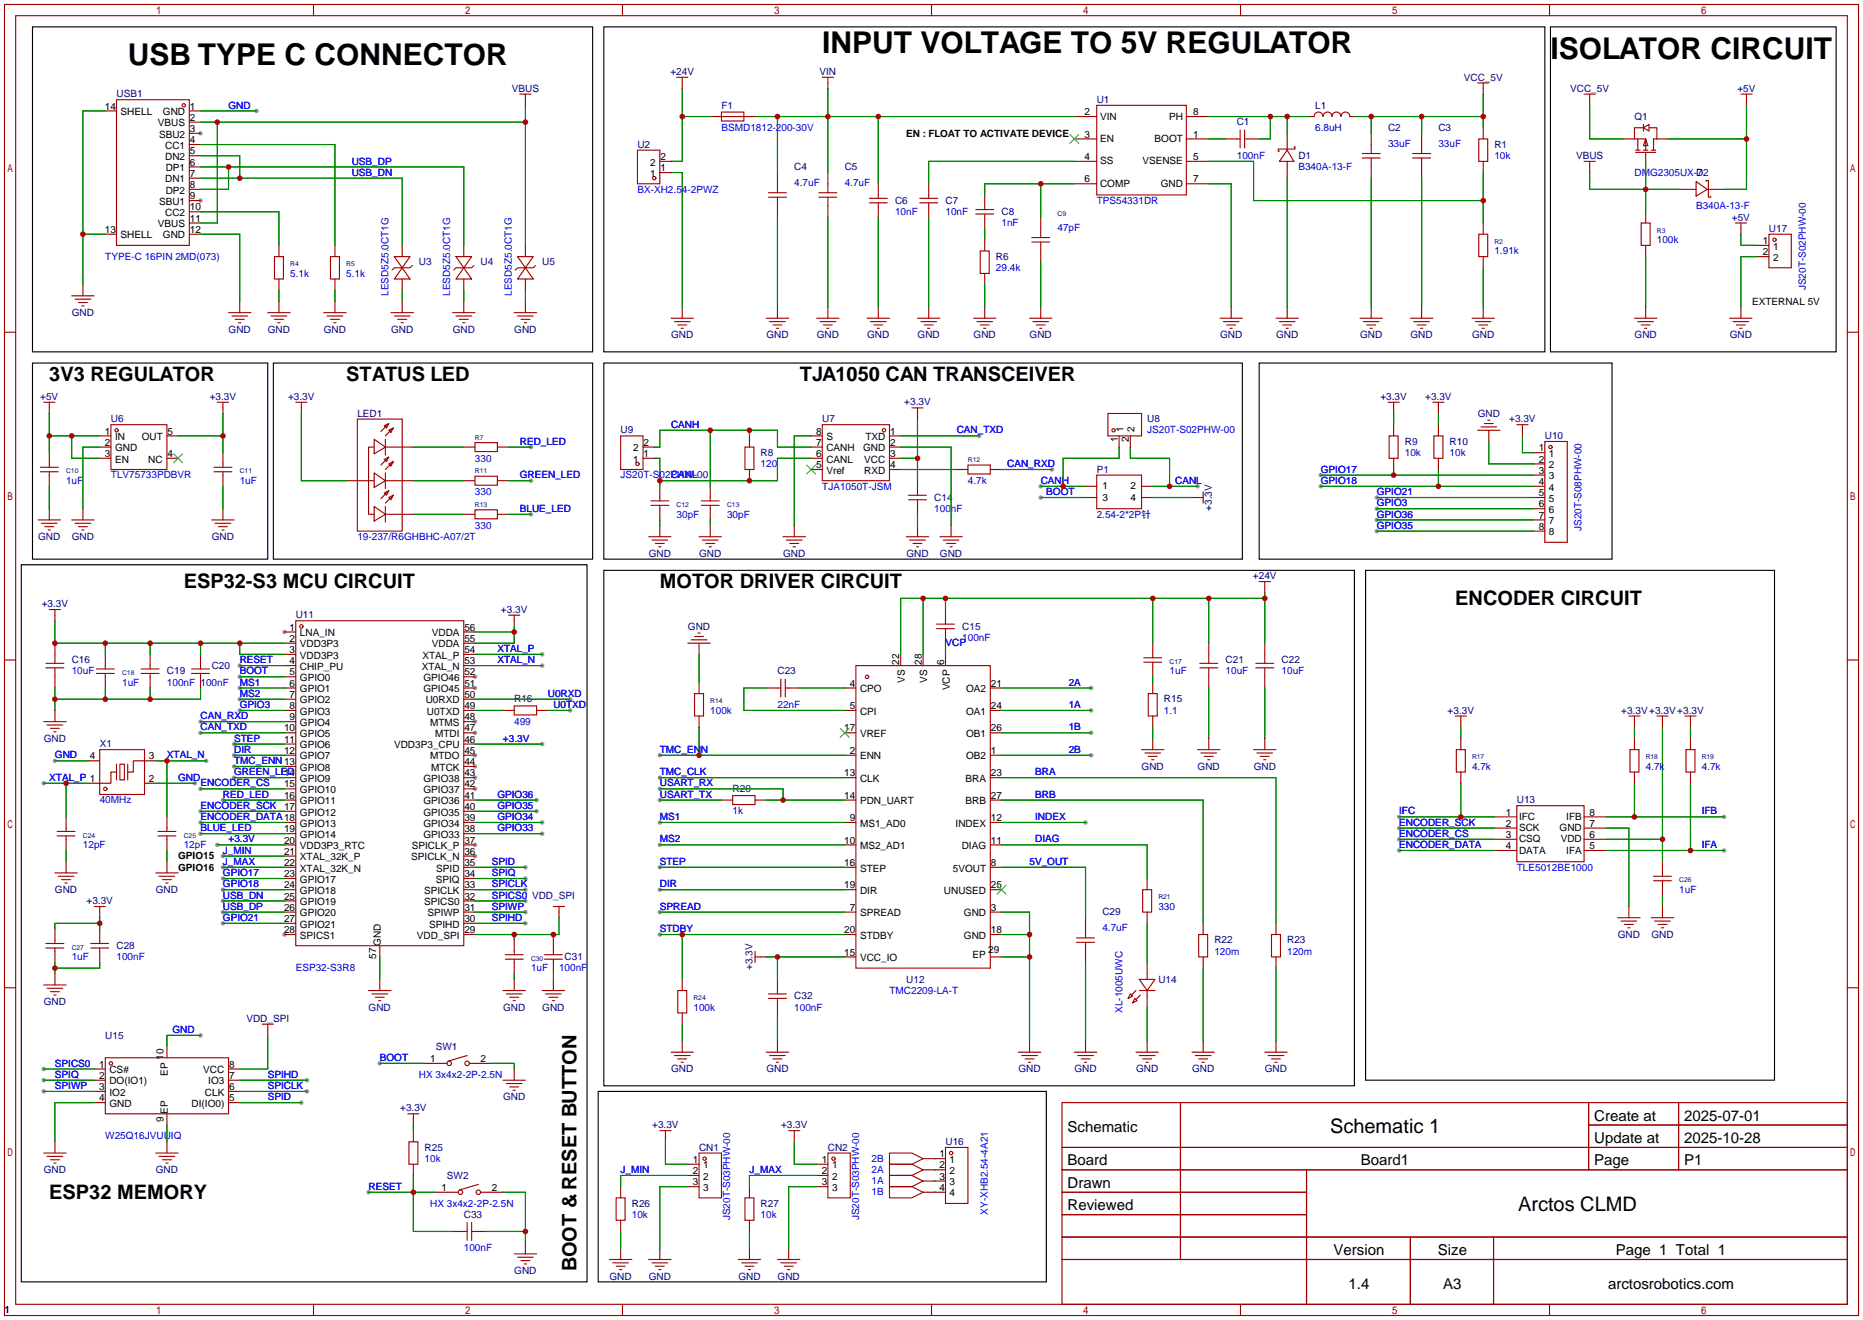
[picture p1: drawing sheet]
<svg xmlns="http://www.w3.org/2000/svg" width="422mm" height="299mm" viewBox="0 0 422 299" stroke-linecap="round" stroke-linejoin="round" font-family="sans-serif">
<defs><g id="words">
<g font-size="6.8">
<text x="29" y="14.6">USB TYPE C CONNECTOR</text>
<text x="186.4" y="12.1">INPUT VOLTAGE TO 5V REGULATOR</text>
<text x="351.5" y="13.4">ISOLATOR CIRCUIT</text>
</g>
<g font-size="4.5">
<text x="11.2" y="86.3">3V3 REGULATOR</text>
<text x="78.5" y="86.3">STATUS LED</text>
<text x="181.4" y="86.3">TJA1050 CAN TRANSCEIVER</text>
<text x="41.7" y="133.3">ESP32-S3 MCU CIRCUIT</text>
<text x="149.6" y="133.3">MOTOR DRIVER CIRCUIT</text>
<text x="329.9" y="137.1">ENCODER CIRCUIT</text>
<text x="301.6" y="256.8">Schematic 1</text>
<text x="11.2" y="271.7">ESP32 MEMORY</text>
<text x="344.2" y="274.6">Arctos CLMD</text>
<text x="130.7" y="288" transform="rotate(-90 130.7 288)">BOOT &amp; RESET BUTTON</text>
</g>
<g font-size="3.4">
<text x="242.1" y="256.5">Schematic</text>
<text x="361.5" y="254">Create at</text>
<text x="381.9" y="254">2025-07-01</text>
<text x="361.5" y="259.1">Update at</text>
<text x="381.9" y="259.1">2025-10-28</text>
<text x="242.1" y="264.2">Board</text>
<text x="242.1" y="269.2">Drawn</text>
<text x="308.6" y="264.2">Board1</text>
<text x="361.5" y="264.2">Page</text>
<text x="381.9" y="264.2">P1</text>
<text x="242.1" y="274.3">Reviewed</text>
<text x="302.4" y="284.5">Version</text>
<text x="326" y="284.5">Size</text>
<text x="366.4" y="284.5">Page 1 Total 1</text>
<text x="305.8" y="292.1">1.4</text>
<text x="327.2" y="292.1">A3</text>
<text x="364.6" y="292.1">arctosrobotics.com</text>
</g>
<g font-size="2.3" fill="#000080">
<text x="152" y="17">+24V</text>
<text x="185.8" y="17">VIN</text>
<text x="26.4" y="22.1">USB1</text>
<text x="116" y="20.8">VBUS</text>
<text x="248.7" y="23.3">U1</text>
<text x="331.9" y="18.3">VCC_5V</text>
<text x="356" y="20.8">VCC_5V</text>
<text x="393.9" y="20.8">+5V</text>
<text x="163.6" y="24.6">F1</text>
<text x="280.4" y="28.4">C1</text>
<text x="298.2" y="24.6">L1</text>
<text x="314.7" y="29.7">C2</text>
<text x="326.1" y="29.7">C3</text>
<text x="370.6" y="27.1">Q1</text>
<text x="144.5" y="33.5">U2</text>
<text x="338.8" y="33.5">R1</text>
<text x="180.1" y="38.6">C4</text>
<text x="191.5" y="38.6">C5</text>
<text x="294.4" y="36">D1</text>
<text x="357.3" y="36">VBUS</text>
<text x="384.6" y="39.8">D2</text>
<text x="202.9" y="46.2">C6</text>
<text x="214.4" y="46.2">C7</text>
<text x="227.1" y="48.7">C8</text>
<text x="392.7" y="50">+5V</text>
<text x="401.1" y="52.5">U17</text>
<text x="225.8" y="58.9">R6</text>
<text x="95" y="60.2">U3</text>
<text x="109" y="60.2">U4</text>
<text x="122.9" y="60.2">U5</text>
<text x="16.3" y="71.6">GND</text>
<text x="51.8" y="75.4">GND</text>
<text x="60.7" y="75.4">GND</text>
<text x="73.4" y="75.4">GND</text>
<text x="88.7" y="75.4">GND</text>
<text x="102.6" y="75.4">GND</text>
<text x="116.6" y="75.4">GND</text>
<text x="152.2" y="76.7">GND</text>
<text x="173.8" y="76.7">GND</text>
<text x="185.2" y="76.7">GND</text>
<text x="196.6" y="76.7">GND</text>
<text x="208" y="76.7">GND</text>
<text x="220.7" y="76.7">GND</text>
<text x="233.4" y="76.7">GND</text>
<text x="276.6" y="76.7">GND</text>
<text x="289.3" y="76.7">GND</text>
<text x="308.4" y="76.7">GND</text>
<text x="319.8" y="76.7">GND</text>
<text x="333.8" y="76.7">GND</text>
<text x="370.6" y="76.7">GND</text>
<text x="392.2" y="76.7">GND</text>
<text x="9.1" y="90.6">+5V</text>
<text x="25.1" y="95.7">U6</text>
<text x="47.6" y="90.6">+3.3V</text>
<text x="65.3" y="90.6">+3.3V</text>
<text x="81" y="94.5">LED1</text>
<text x="186.4" y="95.7">U7</text>
<text x="205" y="91.9">+3.3V</text>
<text x="260.1" y="95.7">U8</text>
<text x="313" y="90.6">+3.3V</text>
<text x="323.1" y="90.6">+3.3V</text>
<text x="335" y="94.5">GND</text>
<text x="342.2" y="95.7">+3.3V</text>
<text x="140.7" y="98.3">U9</text>
<text x="318.5" y="100.8">R9</text>
<text x="328.7" y="100.8">R10</text>
<text x="350.3" y="99.5">U10</text>
<text x="172.5" y="103.3">R8</text>
<text x="248.7" y="107.2">P1</text>
<text x="211.8" y="113.5">C14</text>
<text x="274.8" y="115.8" transform="rotate(-90 274.8 115.8)">+3.3V</text>
<text x="8.7" y="122.4">GND</text>
<text x="16.3" y="122.4">GND</text>
<text x="48" y="122.4">GND</text>
<text x="147.1" y="126.2">GND</text>
<text x="158.5" y="126.2">GND</text>
<text x="177.6" y="126.2">GND</text>
<text x="205.5" y="126.2">GND</text>
<text x="213.1" y="126.2">GND</text>
<text x="284.1" y="131.3">+24V</text>
<text x="9.5" y="137.6">+3.3V</text>
<text x="67.1" y="140.2">U11</text>
<text x="113.6" y="138.9">+3.3V</text>
<text x="156" y="142.7">GND</text>
<text x="218.2" y="142.7">C15</text>
<text x="16.3" y="150.3">C16</text>
<text x="37.8" y="152.9">C19</text>
<text x="48" y="151.6">C20</text>
<text x="176.3" y="152.9">C23</text>
<text x="277.9" y="150.3">C21</text>
<text x="290.6" y="150.3">C22</text>
<text x="116.6" y="159.2">R16</text>
<text x="263.9" y="159.2">R15</text>
<text x="328.2" y="161.8">+3.3V</text>
<text x="367.6" y="161.8">+3.3V+3.3V+3.3V</text>
<text x="9.9" y="168.1">GND</text>
<text x="22.6" y="169.4">X1</text>
<text x="166.1" y="179.5">R20</text>
<text x="258.8" y="174.5">GND</text>
<text x="271.5" y="174.5">GND</text>
<text x="284.2" y="174.5">GND</text>
<text x="343.9" y="182.1">U13</text>
<text x="12.5" y="202.4">GND</text>
<text x="35.3" y="202.4">GND</text>
<text x="19.6" y="204.9">+3.3V</text>
<text x="249.9" y="207.5">C29</text>
<text x="26.4" y="215.1">C28</text>
<text x="275.3" y="213.8">R22</text>
<text x="291.8" y="213.8">R23</text>
<text x="366.8" y="212.6">GND</text>
<text x="374.4" y="212.6">GND</text>
<text x="128" y="217.6">C31</text>
<text x="170.7" y="219.9" transform="rotate(-90 170.7 219.9)">+3.3V</text>
<text x="9.9" y="227.8">GND</text>
<text x="180.1" y="226.5">C32</text>
<text x="205.5" y="222.7">U12</text>
<text x="262.6" y="222.7">U14</text>
<text x="55.9" y="231.6">VDD_SPI</text>
<text x="83.6" y="229.1">GND</text>
<text x="114.1" y="229.1">GND</text>
<text x="123" y="229.1">GND</text>
<text x="23.9" y="235.4">U15</text>
<text x="98.8" y="238">SW1</text>
<text x="152.2" y="243">GND</text>
<text x="173.8" y="243">GND</text>
<text x="230.9" y="243">GND</text>
<text x="243.6" y="243">GND</text>
<text x="257.6" y="243">GND</text>
<text x="270.3" y="243">GND</text>
<text x="286.8" y="243">GND</text>
<text x="90.7" y="251.9">+3.3V</text>
<text x="114.1" y="249.4">GND</text>
<text x="147.9" y="255.7">+3.3V</text>
<text x="177.1" y="255.7">+3.3V</text>
<text x="96.3" y="260.8">R25</text>
<text x="158.5" y="260.8">CN1</text>
<text x="187.7" y="260.8">CN2</text>
<text x="214.4" y="259.6">U16</text>
<text x="9.9" y="265.9">GND</text>
<text x="35.3" y="265.9">GND</text>
<text x="101.3" y="267.2">SW2</text>
<text x="143.3" y="273.5">R26</text>
<text x="172.5" y="273.5">R27</text>
<text x="105.2" y="276.1">C33</text>
<text x="116.6" y="288.8">GND</text>
<text x="138.2" y="290">GND</text>
<text x="147.1" y="290">GND</text>
<text x="167.4" y="290">GND</text>
<text x="176.3" y="290">GND</text>
<text x="1" y="297.7">1</text>
</g>
<g font-size="2.3">
<text x="23.8" y="24.8">14</text>
<text x="27.4" y="26.1">SHELL</text>
<text x="35.8" y="28.6">VBUS</text>
<text x="36.9" y="26.1">GND</text>
<text x="43.1" y="24.8">1</text>
<text x="43.1" y="27.4">2</text>
<text x="43.1" y="29.9">3</text>
<text x="245.9" y="26.1">2</text>
<text x="249.4" y="27.1">VIN</text>
<text x="265.1" y="27.1">PH</text>
<text x="270.5" y="26.1">8</text>
<text x="36.1" y="31.2">SBU2</text>
<text x="37.5" y="33.7">CC1</text>
<text x="43.1" y="32.5">4</text>
<text x="43.1" y="35">5</text>
<text x="205.5" y="31">EN : FLOAT TO ACTIVATE DEVICE</text>
<text x="245.9" y="31.2">3</text>
<text x="249.4" y="32.2">EN</text>
<text x="261.8" y="32.2">BOOT</text>
<text x="270.5" y="31.2">1</text>
<text x="37.5" y="36.3">DN2</text>
<text x="37.5" y="41.3">DN1</text>
<text x="37.6" y="38.8">DP1</text>
<text x="43.1" y="37.5">6</text>
<text x="43.1" y="40.1">7</text>
<text x="147.4" y="40.1">1</text>
<text x="147.4" y="37.5">2</text>
<text x="149.7" y="38.8">1</text>
<text x="149.7" y="36.3">2</text>
<text x="245.9" y="36.3">4</text>
<text x="245.9" y="41.3">6</text>
<text x="249.4" y="37.3">SS</text>
<text x="259" y="37.3">VSENSE</text>
<text x="270.5" y="36.3">5</text>
<text x="270.5" y="41.3">7</text>
<text x="36.1" y="46.4">SBU1</text>
<text x="37.6" y="43.9">DP2</text>
<text x="43.1" y="42.6">8</text>
<text x="43.1" y="45.2">9</text>
<text x="43.1" y="47.7">10</text>
<text x="249.4" y="42.4">COMP</text>
<text x="263.2" y="42.4">GND</text>
<text x="23.8" y="52.8">13</text>
<text x="35.8" y="51.5">VBUS</text>
<text x="37.5" y="49">CC2</text>
<text x="43.1" y="50.2">11</text>
<text x="43.1" y="52.8">12</text>
<text x="27.4" y="54">SHELL</text>
<text x="36.9" y="54">GND</text>
<text x="399.7" y="55.3">1</text>
<text x="399.7" y="57.9">2</text>
<text x="402" y="56.6">1</text>
<text x="402" y="59.1">2</text>
<text x="397.3" y="69.1">EXTERNAL 5V</text>
<text x="23.8" y="98.5">1</text>
<text x="23.8" y="101">2</text>
<text x="26.1" y="99.8">IN</text>
<text x="32.1" y="99.8">OUT</text>
<text x="38" y="98.5">5</text>
<text x="145.9" y="101">2</text>
<text x="185" y="98.5">8</text>
<text x="185" y="101">7</text>
<text x="187.4" y="99.8">S</text>
<text x="196.2" y="99.8">TXD</text>
<text x="201.8" y="101">2</text>
<text x="201.8" y="98.5">1</text>
<text x="253.4" y="100.2" transform="rotate(-90 253.4 100.2)">1</text>
<text x="254.7" y="97.9" transform="rotate(-90 254.7 97.9)">1</text>
<text x="256" y="100.2" transform="rotate(-90 256 100.2)">2</text>
<text x="257.2" y="97.9" transform="rotate(-90 257.2 97.9)">2</text>
<text x="23.8" y="103.6">3</text>
<text x="26.1" y="102.3">GND</text>
<text x="26.1" y="104.8">EN</text>
<text x="33.6" y="104.8">NC</text>
<text x="38" y="103.6">4</text>
<text x="143.6" y="104.8">1</text>
<text x="143.6" y="102.3">2</text>
<text x="145.9" y="103.6">1</text>
<text x="185" y="103.6">6</text>
<text x="185" y="106.1">5</text>
<text x="187.4" y="102.3">CANH</text>
<text x="187.4" y="104.8">CANL</text>
<text x="187.4" y="107.4">Vref</text>
<text x="195.7" y="102.3">GND</text>
<text x="196" y="107.4">RXD</text>
<text x="196" y="104.8">VCC</text>
<text x="201.8" y="106.1">4</text>
<text x="201.8" y="103.6">3</text>
<text x="348.9" y="102.3">1</text>
<text x="348.9" y="104.8">2</text>
<text x="348.9" y="107.4">3</text>
<text x="351.2" y="103.6">1</text>
<text x="351.2" y="106.1">2</text>
<text x="249.9" y="110.9">1</text>
<text x="249.9" y="113.5">3</text>
<text x="256.3" y="110.9">2</text>
<text x="256.3" y="113.5">4</text>
<text x="348.9" y="109.9">4</text>
<text x="348.9" y="112.5">5</text>
<text x="351.2" y="108.7">3</text>
<text x="351.2" y="111.2">4</text>
<text x="351.2" y="113.7">5</text>
<text x="348.9" y="115">6</text>
<text x="348.9" y="117.5">7</text>
<text x="351.2" y="116.3">6</text>
<text x="351.2" y="118.8">7</text>
<text x="348.9" y="120.1">8</text>
<text x="351.2" y="121.4">8</text>
<text x="65.7" y="142.9">1</text>
<text x="105.3" y="142.9">56</text>
<text x="65.7" y="148">3</text>
<text x="65.7" y="145.5">2</text>
<text x="68" y="149.3">VDD3P3</text>
<text x="68" y="146.8">VDD3P3</text>
<text x="68" y="144.2">LNA_IN</text>
<text x="95.8" y="149.3">XTAL_P</text>
<text x="97.9" y="144.2">VDDA</text>
<text x="97.9" y="146.8">VDDA</text>
<text x="105.3" y="145.5">55</text>
<text x="105.3" y="148">54</text>
<text x="65.7" y="155.6">6</text>
<text x="65.7" y="153.1">5</text>
<text x="65.7" y="150.6">4</text>
<text x="68" y="154.4">GPIO0</text>
<text x="68" y="151.8">CHIP_PU</text>
<text x="95.6" y="151.8">XTAL_N</text>
<text x="96" y="154.4">GPIO46</text>
<text x="105.3" y="150.6">53</text>
<text x="105.3" y="153.1">52</text>
<text x="105.3" y="155.6">51</text>
<text x="192.7" y="155.6">4</text>
<text x="203.9" y="150.7" transform="rotate(-90 203.9 150.7)">22</text>
<text x="205.2" y="154.8" transform="rotate(-90 205.2 154.8)">VS</text>
<text x="209" y="150.7" transform="rotate(-90 209 150.7)">28</text>
<text x="210.3" y="154.8" transform="rotate(-90 210.3 154.8)">VS</text>
<text x="214.1" y="150.7" transform="rotate(-90 214.1 150.7)">6</text>
<text x="224.7" y="155.6">21</text>
<text x="65.7" y="160.7">8</text>
<text x="65.7" y="158.2">7</text>
<text x="68" y="162">GPIO3</text>
<text x="68" y="159.5">GPIO2</text>
<text x="68" y="156.9">GPIO1</text>
<text x="96" y="156.9">GPIO45</text>
<text x="96.5" y="159.5">U0RXD</text>
<text x="96.8" y="162">U0TXD</text>
<text x="105.3" y="158.2">50</text>
<text x="105.3" y="160.7">49</text>
<text x="192.7" y="160.7">5</text>
<text x="195" y="156.9">CPO</text>
<text x="195" y="162">CPI</text>
<text x="215.3" y="156.5" transform="rotate(-90 215.3 156.5)">VCP</text>
<text x="219.1" y="156.9">OA2</text>
<text x="219.1" y="162">OA1</text>
<text x="224.7" y="160.7">24</text>
<text x="64.4" y="165.8">10</text>
<text x="65.7" y="163.3">9</text>
<text x="68" y="167.1">GPIO5</text>
<text x="68" y="164.5">GPIO4</text>
<text x="97.5" y="164.5">MTMS</text>
<text x="98.7" y="167.1">MTDI</text>
<text x="105.3" y="163.3">48</text>
<text x="105.3" y="165.8">47</text>
<text x="191.4" y="165.8">17</text>
<text x="195" y="167.1">VREF</text>
<text x="219.1" y="167.1">OB1</text>
<text x="224.7" y="165.8">26</text>
<text x="20.3" y="172.2">4</text>
<text x="33.8" y="172.2">3</text>
<text x="64.4" y="170.9">12</text>
<text x="64.4" y="168.3">11</text>
<text x="68" y="172.2">GPIO7</text>
<text x="68" y="169.6">GPIO6</text>
<text x="89.3" y="169.6">VDD3P3_CPU</text>
<text x="97.5" y="172.2">MTDO</text>
<text x="105.3" y="168.3">46</text>
<text x="105.3" y="170.9">45</text>
<text x="105.3" y="173.4">44</text>
<text x="192.7" y="170.9">2</text>
<text x="195" y="172.2">ENN</text>
<text x="219.1" y="172.2">OB2</text>
<text x="224.7" y="170.9">1</text>
<text x="33.8" y="177.2">2</text>
<text x="64.4" y="178.5">15</text>
<text x="64.4" y="176">14</text>
<text x="68" y="179.8">GPIO10</text>
<text x="68" y="177.2">GPIO9</text>
<text x="68" y="174.7">GPIO8</text>
<text x="96" y="177.2">GPIO38</text>
<text x="96" y="179.8">GPIO37</text>
<text x="97.8" y="174.7">MTCK</text>
<text x="105.3" y="176">43</text>
<text x="105.3" y="178.5">42</text>
<text x="191.4" y="176">13</text>
<text x="195" y="177.2">CLK</text>
<text x="218.9" y="177.2">BRA</text>
<text x="224.7" y="176">23</text>
<text x="64.4" y="183.6">17</text>
<text x="64.4" y="181">16</text>
<text x="68" y="184.9">GPIO12</text>
<text x="68" y="182.3">GPIO11</text>
<text x="96" y="182.3">GPIO36</text>
<text x="96" y="184.9">GPIO35</text>
<text x="105.3" y="181">41</text>
<text x="105.3" y="183.6">40</text>
<text x="191.4" y="181">14</text>
<text x="195" y="182.3">PDN_UART</text>
<text x="218.9" y="182.3">BRB</text>
<text x="224.7" y="181">27</text>
<text x="341.4" y="184.9">1</text>
<text x="344.4" y="185.9">IFC</text>
<text x="355.1" y="185.9">IFB</text>
<text x="360.4" y="184.9">8</text>
<text x="64.4" y="191.2">20</text>
<text x="64.4" y="188.7">19</text>
<text x="68" y="189.9">GPIO14</text>
<text x="68" y="187.4">GPIO13</text>
<text x="96" y="187.4">GPIO34</text>
<text x="96" y="189.9">GPIO33</text>
<text x="105.3" y="186.1">39</text>
<text x="105.3" y="188.7">38</text>
<text x="105.3" y="191.2">37</text>
<text x="191.4" y="191.2">10</text>
<text x="192.7" y="186.1">9</text>
<text x="195" y="187.4">MS1_AD0</text>
<text x="216.7" y="187.4">INDEX</text>
<text x="224.7" y="191.2">11</text>
<text x="224.7" y="186.1">12</text>
<text x="341.4" y="187.4">2</text>
<text x="341.4" y="189.9">3</text>
<text x="344.4" y="188.4">SCK</text>
<text x="344.4" y="191">CSQ</text>
<text x="353.6" y="188.4">GND</text>
<text x="353.9" y="191">VDD</text>
<text x="360.4" y="189.9">6</text>
<text x="360.4" y="187.4">7</text>
<text x="40.4" y="194.8">GPIO15</text>
<text x="40.4" y="197.3">GPIO16</text>
<text x="64.4" y="196.3">22</text>
<text x="64.4" y="193.7">21</text>
<text x="68" y="197.6">XTAL_32K_N</text>
<text x="68" y="195">XTAL_32K_P</text>
<text x="68" y="192.5">VDD3P3_RTC</text>
<text x="93.2" y="195">SPICLK_N</text>
<text x="93.4" y="192.5">SPICLK_P</text>
<text x="98.9" y="197.6">SPID</text>
<text x="105.3" y="193.7">36</text>
<text x="105.3" y="196.3">35</text>
<text x="191.4" y="196.3">16</text>
<text x="195" y="192.5">MS2_AD1</text>
<text x="195" y="197.6">STEP</text>
<text x="216" y="197.6">5VOUT</text>
<text x="218.1" y="192.5">DIAG</text>
<text x="224.7" y="196.3">8</text>
<text x="341.4" y="192.5">4</text>
<text x="344.4" y="193.5">DATA</text>
<text x="355.1" y="193.5">IFA</text>
<text x="360.4" y="192.5">5</text>
<text x="64.4" y="203.9">25</text>
<text x="64.4" y="201.4">24</text>
<text x="64.4" y="198.8">23</text>
<text x="68" y="202.6">GPIO18</text>
<text x="68" y="200.1">GPIO17</text>
<text x="96.1" y="202.6">SPICLK</text>
<text x="98.8" y="200.1">SPIQ</text>
<text x="105.3" y="198.8">34</text>
<text x="105.3" y="201.4">33</text>
<text x="105.3" y="203.9">32</text>
<text x="191.4" y="201.4">19</text>
<text x="195" y="202.6">DIR</text>
<text x="214" y="202.6">UNUSED</text>
<text x="224.7" y="201.4">25</text>
<text x="64.4" y="209">27</text>
<text x="64.4" y="206.4">26</text>
<text x="68" y="207.7">GPIO20</text>
<text x="68" y="205.2">GPIO19</text>
<text x="96.1" y="205.2">SPICS0</text>
<text x="96.9" y="207.7">SPIWP</text>
<text x="105.3" y="206.4">31</text>
<text x="105.3" y="209">30</text>
<text x="192.7" y="206.4">7</text>
<text x="195" y="207.7">SPREAD</text>
<text x="218.6" y="207.7">GND</text>
<text x="224.7" y="206.4">3</text>
<text x="64.4" y="211.5">28</text>
<text x="68" y="212.8">SPICS1</text>
<text x="68" y="210.3">GPIO21</text>
<text x="86.3" y="214.4" transform="rotate(-90 86.3 214.4)">GND</text>
<text x="94.5" y="212.8">VDD_SPI</text>
<text x="97.3" y="210.3">SPIHD</text>
<text x="105.3" y="211.5">29</text>
<text x="191.4" y="211.5">20</text>
<text x="195" y="212.8">STDBY</text>
<text x="218.6" y="212.8">GND</text>
<text x="224.7" y="211.5">18</text>
<text x="85.3" y="217.4" transform="rotate(-90 85.3 217.4)">57</text>
<text x="191.4" y="216.6">15</text>
<text x="195" y="217.9">VCC_IO</text>
<text x="220.5" y="217.1">EP</text>
<text x="224" y="216.1">29</text>
<text x="22.5" y="242">1</text>
<text x="22.5" y="244.5">2</text>
<text x="24.8" y="243.3">CS#</text>
<text x="24.8" y="245.8">DO(IO1)</text>
<text x="37" y="240.3" transform="rotate(-90 37 240.3)">10</text>
<text x="38.1" y="243.8" transform="rotate(-90 38.1 243.8)">EP</text>
<text x="46.1" y="243.3">VCC</text>
<text x="47.2" y="245.8">IO3</text>
<text x="51.9" y="244.5">7</text>
<text x="51.9" y="242">8</text>
<text x="97.5" y="240.7">1</text>
<text x="109" y="240.7">2</text>
<text x="22.5" y="247.1">3</text>
<text x="22.5" y="249.6">4</text>
<text x="24.8" y="248.4">IO2</text>
<text x="24.8" y="250.9">GND</text>
<text x="43.4" y="250.9">DI(IO0)</text>
<text x="46.5" y="248.4">CLK</text>
<text x="51.9" y="249.6">5</text>
<text x="51.9" y="247.1">6</text>
<text x="37" y="254.2" transform="rotate(-90 37 254.2)">9</text>
<text x="38.1" y="252.5" transform="rotate(-90 38.1 252.5)">EP</text>
<text x="157.1" y="263.6">1</text>
<text x="186.3" y="263.6">1</text>
<text x="213" y="262.3">1</text>
<text x="215.3" y="263.6">1</text>
<text x="100.1" y="269.9">1</text>
<text x="111.5" y="269.9">2</text>
<text x="157.1" y="266.1">2</text>
<text x="157.1" y="268.7">3</text>
<text x="159.4" y="264.9">1</text>
<text x="159.4" y="267.4">2</text>
<text x="159.4" y="269.9">3</text>
<text x="186.3" y="266.1">2</text>
<text x="186.3" y="268.7">3</text>
<text x="188.6" y="264.9">1</text>
<text x="188.6" y="267.4">2</text>
<text x="188.6" y="269.9">3</text>
<text x="213" y="264.9">2</text>
<text x="213" y="267.4">3</text>
<text x="213" y="269.9">4</text>
<text x="215.3" y="266.1">2</text>
<text x="215.3" y="268.7">3</text>
<text x="215.3" y="271.2">4</text>
</g>
<g font-size="2.3" fill="#00f">
<text x="51.8" y="24.6">GND</text>
<text x="163.6" y="29.7">BSMD1812-200-30V</text>
<text x="298.2" y="29.7">6.8uH</text>
<text x="314.7" y="33.2">33uF</text>
<text x="326.1" y="33.2">33uF</text>
<text x="79.8" y="39.8">USB_DN</text>
<text x="79.8" y="37.3">USB_DP</text>
<text x="280.4" y="36">100nF</text>
<text x="294.4" y="38.6">B340A-13-F</text>
<text x="338.8" y="36">10k</text>
<text x="370.6" y="39.8">DMG2305UX-7</text>
<text x="144.5" y="43.7">BX-XH2.54-2PWZ</text>
<text x="180.1" y="42.1">4.7uF</text>
<text x="191.5" y="42.1">4.7uF</text>
<text x="248.7" y="46.2">TPS54331DR</text>
<text x="384.6" y="47.5">B340A-13-F</text>
<text x="202.9" y="48.7">10nF</text>
<text x="214.4" y="48.7">10nF</text>
<text x="227.1" y="51.3">1nF</text>
<text x="239.8" y="52.3">47pF</text>
<text x="23.9" y="58.9">TYPE-C 16PIN 2MD(073)</text>
<text x="338.8" y="57.6">1.91k</text>
<text x="375.7" y="55.1">100k</text>
<text x="65.8" y="62.7">5.1k</text>
<text x="78.5" y="62.7">5.1k</text>
<text x="225.8" y="61.4">29.4k</text>
<text x="409.4" y="65.8" transform="rotate(-90 409.4 65.8)">JS20T-S02PHW-00</text>
<text x="88.1" y="67.1" transform="rotate(-90 88.1 67.1)">LESD5Z5.0CT1G</text>
<text x="102.1" y="67.1" transform="rotate(-90 102.1 67.1)">LESD5Z5.0CT1G</text>
<text x="116" y="67.1" transform="rotate(-90 116 67.1)">LESD5Z5.0CT1G</text>
<text x="117.9" y="100.8">RED_LED</text>
<text x="152.1" y="97">CANH</text>
<text x="216.9" y="98.3">CAN_TXD</text>
<text x="260.1" y="98.3">JS20T-S02PHW-00</text>
<text x="107.7" y="104.6">330</text>
<text x="172.5" y="105.9">120</text>
<text x="228.3" y="105.9">CAN_RXD</text>
<text x="299.5" y="107.2">GPIO17</text>
<text x="318.5" y="103.3">10k</text>
<text x="328.7" y="103.3">10k</text>
<text x="15" y="109.7">1uF</text>
<text x="25.1" y="108.4">TLV75733PDBVR</text>
<text x="54.4" y="109.7">1uF</text>
<text x="107.7" y="112.2">330</text>
<text x="117.9" y="108.4">GREEN_LED</text>
<text x="140.7" y="108.4">JS20T-S02PHW-00</text>
<text x="152.1" y="108.4">CANL</text>
<text x="186.4" y="111">TJA1050T-JSM</text>
<text x="219.5" y="109.7">4.7k</text>
<text x="236" y="109.7">CANH</text>
<text x="237.2" y="112.2">BOOT</text>
<text x="266.4" y="109.7">CANL</text>
<text x="299.5" y="109.7">GPIO18</text>
<text x="312.2" y="112.2">GPIO21</text>
<text x="107.7" y="119.9">330</text>
<text x="117.9" y="116">BLUE_LED</text>
<text x="153.4" y="117.3">30pF</text>
<text x="164.8" y="117.3">30pF</text>
<text x="211.8" y="116">100nF</text>
<text x="248.7" y="117.3">2.54-2*2P针</text>
<text x="312.2" y="114.8">GPIO3</text>
<text x="312.2" y="117.3">GPIO36</text>
<text x="312.2" y="119.9">GPIO35</text>
<text x="81" y="122.4">19-237/R6GHBHC-A07/2T</text>
<text x="358.6" y="120.4" transform="rotate(-90 358.6 120.4)">JS20T-S08PHW-00</text>
<text x="112.8" y="147.8">XTAL_P</text>
<text x="214.4" y="146.5">VCP</text>
<text x="218.2" y="145.3">100nF</text>
<text x="16.3" y="152.9">10uF</text>
<text x="27.7" y="155.4">1uF</text>
<text x="37.8" y="155.4">100nF</text>
<text x="45.5" y="155.4">100nF</text>
<text x="54.4" y="152.9">BOOT</text>
<text x="54.4" y="150.3">RESET</text>
<text x="54.4" y="155.4">MS1</text>
<text x="112.8" y="150.3">XTAL_N</text>
<text x="242.3" y="155.4">2A</text>
<text x="265.2" y="152.9">1uF</text>
<text x="277.9" y="152.9">10uF</text>
<text x="290.6" y="152.9">10uF</text>
<text x="54.4" y="158">MS2</text>
<text x="54.4" y="160.5">GPIO3</text>
<text x="124.2" y="158">U0RXD</text>
<text x="125.5" y="160.5">U0TXD</text>
<text x="161" y="161.8">100k</text>
<text x="176.3" y="160.5">22nF</text>
<text x="242.3" y="160.5">1A</text>
<text x="263.9" y="161.8">1.1</text>
<text x="45.5" y="163">CAN_RXD</text>
<text x="45.5" y="165.6">CAN_TXD</text>
<text x="116.6" y="164.3">499</text>
<text x="242.3" y="165.6">1B</text>
<text x="12.4" y="171.9">GND</text>
<text x="37.8" y="171.9">XTAL_N</text>
<text x="53.1" y="168.1">STEP</text>
<text x="53.1" y="170.7">DIR</text>
<text x="53.1" y="173.2">TMC_ENN13</text>
<text x="114" y="168.1">+3.3V</text>
<text x="149.6" y="170.7">TMC_ENN</text>
<text x="242.3" y="170.7">2B</text>
<text x="11.2" y="177">XTAL_P 1</text>
<text x="40.4" y="177">GND</text>
<text x="45.5" y="178.3">ENCODER_CS</text>
<text x="53.1" y="175.7">GREEN_LED</text>
<text x="149.6" y="178.3">USART_RX</text>
<text x="149.6" y="175.7">TMC_CLK</text>
<text x="234.7" y="175.7">BRA</text>
<text x="333.8" y="174.5">4.7k</text>
<text x="373.1" y="174.5">4.7k</text>
<text x="385.8" y="174.5">4.7k</text>
<text x="22.6" y="182.1">40MHz</text>
<text x="45.5" y="185.9">ENCODER_DATA18</text>
<text x="45.5" y="183.4">ENCODER_SCK</text>
<text x="50.5" y="180.8">RED_LED</text>
<text x="112.8" y="180.8">GPIO36</text>
<text x="112.8" y="183.4">GPIO35</text>
<text x="112.8" y="185.9">GPIO34</text>
<text x="149.6" y="180.8">USART_TX</text>
<text x="149.6" y="185.9">MS1</text>
<text x="166.1" y="184.6">1k</text>
<text x="234.7" y="180.8">BRB</text>
<text x="234.7" y="185.9">INDEX</text>
<text x="317.2" y="184.6">IFC</text>
<text x="385.8" y="184.6">IFB</text>
<text x="45.5" y="188.4">BLUE_LED</text>
<text x="51.8" y="191">+3.3V</text>
<text x="112.8" y="188.4">GPIO33</text>
<text x="149.6" y="191">MS2</text>
<text x="234.7" y="191">DIAG</text>
<text x="317.2" y="187.2">ENCODER_SCK</text>
<text x="317.2" y="189.7">ENCODER_CS</text>
<text x="18.8" y="192.2">12pF</text>
<text x="41.7" y="192.2">12pF</text>
<text x="50.5" y="193.5">J_MIN</text>
<text x="50.5" y="196.1">J_MAX</text>
<text x="111.5" y="196.1">SPID</text>
<text x="149.6" y="196.1">STEP</text>
<text x="233.4" y="196.1">5V_OUT</text>
<text x="317.2" y="192.2">ENCODER_DATA</text>
<text x="343.9" y="197.3">TLE5012BE1000</text>
<text x="385.8" y="192.2">IFA</text>
<text x="50.5" y="203.7">USB_DN</text>
<text x="50.5" y="198.6">GPIO17</text>
<text x="50.5" y="201.1">GPIO18</text>
<text x="111.5" y="198.6">SPIQ</text>
<text x="111.5" y="201.1">SPICLK</text>
<text x="111.5" y="203.7">SPICS0 VDD_SPI</text>
<text x="149.6" y="201.1">DIR</text>
<text x="380.7" y="202.4">1uF</text>
<text x="50.5" y="206.2">USB_DP</text>
<text x="50.5" y="208.8">GPIO21</text>
<text x="111.5" y="206.2">SPIWP</text>
<text x="111.5" y="208.8">SPIHD</text>
<text x="149.6" y="206.2">SPREAD</text>
<text x="262.6" y="206.2">330</text>
<text x="149.6" y="211.3">STDBY</text>
<text x="249.9" y="211">4.7uF</text>
<text x="16.3" y="217.6">1uF</text>
<text x="26.4" y="217.6">100nF</text>
<text x="67.1" y="220.2">ESP32-S3R8</text>
<text x="120.4" y="220.2">1uF</text>
<text x="126.7" y="220.2">100nF</text>
<text x="275.3" y="216.4">120m</text>
<text x="291.8" y="216.4">120m</text>
<text x="201.7" y="225.3">TMC2209-LA-T</text>
<text x="157.2" y="229.1">100k</text>
<text x="180.1" y="229.1">100nF</text>
<text x="254.5" y="229.6" transform="rotate(-90 254.5 229.6)">XL-1005UWC</text>
<text x="39.1" y="234.2">GND</text>
<text x="12.4" y="244.3">SPIQ</text>
<text x="12.4" y="241.8">SPICS0</text>
<text x="60.7" y="244.3">SPIHD</text>
<text x="86.1" y="240.5">BOOT</text>
<text x="95" y="244.3">HX 3x4x2-2P-2.5N</text>
<text x="12.4" y="246.9">SPIWP</text>
<text x="60.7" y="246.9">SPICLK</text>
<text x="60.7" y="249.4">SPID</text>
<text x="23.9" y="258.3">W25Q16JVUUIQ</text>
<text x="96.3" y="263.4">10k</text>
<text x="197.6" y="263.4">2B</text>
<text x="83.6" y="269.7">RESET</text>
<text x="140.7" y="265.9">J_MIN</text>
<text x="169.9" y="265.9">J_MAX</text>
<text x="197.6" y="265.9">2A</text>
<text x="197.6" y="268.4">1A</text>
<text x="97.5" y="273.5">HX 3x4x2-2P-2.5N</text>
<text x="197.6" y="271">1B</text>
<text x="224" y="275.3" transform="rotate(-90 224 275.3)">XY-XHB2.54-4A21</text>
<text x="143.3" y="276.1">10k</text>
<text x="165.6" y="276.6" transform="rotate(-90 165.6 276.6)">JS20T-S03PHW-00</text>
<text x="172.5" y="276.1">10k</text>
<text x="194.8" y="276.6" transform="rotate(-90 194.8 276.6)">JS20T-S03PHW-00</text>
<text x="105.2" y="283.7">100nF</text>
</g>
<g font-size="1.5" fill="#000080">
<text x="239.8" y="48.9">C9</text>
<text x="375.7" y="52.7">R3</text>
<text x="338.8" y="55.3">R2</text>
<text x="65.8" y="60.3">R4</text>
<text x="78.5" y="60.3">R5</text>
<text x="107.7" y="99.7">R7</text>
<text x="15" y="107.3">C10</text>
<text x="54.4" y="107.3">C11</text>
<text x="107.7" y="107.3">R11</text>
<text x="219.5" y="104.8">R12</text>
<text x="107.7" y="114.9">R13</text>
<text x="153.4" y="114.9">C12</text>
<text x="164.8" y="114.9">C13</text>
<text x="27.7" y="153">C18</text>
<text x="265.2" y="150.5">C17</text>
<text x="161" y="159.4">R14</text>
<text x="333.8" y="172.1">R17</text>
<text x="373.1" y="172.1">R18</text>
<text x="385.8" y="172.1">R19</text>
<text x="18.8" y="189.9">C24</text>
<text x="41.7" y="189.9">C25</text>
<text x="262.6" y="203.8">R21</text>
<text x="380.7" y="200">C26</text>
<text x="16.3" y="215.3">C27</text>
<text x="120.4" y="217.8">C30</text>
<text x="157.2" y="226.7">R24</text>
</g>
</g></defs>
<g fill="#999">
<circle cx="45.5" cy="30.2" r=".51"/>
<circle cx="45.5" cy="45.5" r=".51"/>
<circle cx="107.7" cy="153.4" r=".51"/>
<circle cx="107.7" cy="156" r=".51"/>
<circle cx="107.7" cy="163.6" r=".51"/>
<circle cx="107.7" cy="166.1" r=".51"/>
<circle cx="107.7" cy="171.2" r=".51"/>
<circle cx="107.7" cy="173.7" r=".51"/>
<circle cx="107.7" cy="176.3" r=".51"/>
<circle cx="107.7" cy="178.8" r=".51"/>
<circle cx="107.7" cy="191.5" r=".51"/>
<circle cx="107.7" cy="194.1" r=".51"/>
<circle cx="64.5" cy="211.8" r=".51"/>
<circle cx="64.5" cy="143.3" r=".51"/>
<circle cx="299.5" cy="110.2" r=".51"/>
<circle cx="299.5" cy="107.7" r=".51"/>
<circle cx="58.2" cy="25.1" r=".51"/>
<circle cx="120.4" cy="116.6" r=".51"/>
<circle cx="120.4" cy="109" r=".51"/>
<circle cx="120.4" cy="101.3" r=".51"/>
<circle cx="222" cy="98.8" r=".51"/>
<circle cx="271.5" cy="110.2" r=".51"/>
<circle cx="236" cy="110.2" r=".51"/>
<circle cx="236" cy="112.8" r=".51"/>
<circle cx="69.6" cy="244.9" r=".51"/>
<circle cx="69.6" cy="247.4" r=".51"/>
<circle cx="68.3" cy="249.9" r=".51"/>
<circle cx="9.9" cy="247.4" r=".51"/>
<circle cx="9.9" cy="244.9" r=".51"/>
<circle cx="9.9" cy="242.3" r=".51"/>
<circle cx="45.5" cy="234.7" r=".51"/>
<circle cx="119.1" cy="196.6" r=".51"/>
<circle cx="119.1" cy="199.1" r=".51"/>
<circle cx="119.1" cy="201.7" r=".51"/>
<circle cx="119.1" cy="204.2" r=".51"/>
<circle cx="119.1" cy="206.8" r=".51"/>
<circle cx="119.1" cy="209.3" r=".51"/>
<circle cx="9.9" cy="177.5" r=".51"/>
<circle cx="46.7" cy="172.5" r=".51"/>
<circle cx="44.2" cy="177.5" r=".51"/>
<circle cx="12.4" cy="172.5" r=".51"/>
<circle cx="122.9" cy="148.3" r=".51"/>
<circle cx="122.9" cy="150.9" r=".51"/>
<circle cx="129.3" cy="158.5" r=".51"/>
<circle cx="129.3" cy="161" r=".51"/>
<circle cx="83.6" cy="270.3" r=".51"/>
<circle cx="86.1" cy="241" r=".51"/>
<circle cx="149.6" cy="178.8" r=".51"/>
<circle cx="149.6" cy="181.4" r=".51"/>
<circle cx="149.6" cy="186.4" r=".51"/>
<circle cx="149.6" cy="191.5" r=".51"/>
<circle cx="149.6" cy="196.6" r=".51"/>
<circle cx="149.6" cy="201.7" r=".51"/>
<circle cx="149.6" cy="211.8" r=".51"/>
<circle cx="247.4" cy="156" r=".51"/>
<circle cx="247.4" cy="161" r=".51"/>
<circle cx="247.4" cy="166.1" r=".51"/>
<circle cx="247.4" cy="171.2" r=".51"/>
<circle cx="149.6" cy="206.8" r=".51"/>
<circle cx="149.6" cy="171.2" r=".51"/>
<circle cx="149.6" cy="176.3" r=".51"/>
<circle cx="390.9" cy="192.8" r=".51"/>
<circle cx="390.9" cy="185.2" r=".51"/>
<circle cx="317.2" cy="185.2" r=".51"/>
<circle cx="317.2" cy="187.7" r=".51"/>
<circle cx="317.2" cy="190.2" r=".51"/>
<circle cx="317.2" cy="192.8" r=".51"/>
<circle cx="238.5" cy="106.4" r=".51"/>
<circle cx="54.4" cy="153.4" r=".51"/>
<circle cx="54.4" cy="150.9" r=".51"/>
<circle cx="45.5" cy="186.4" r=".51"/>
<circle cx="45.5" cy="183.9" r=".51"/>
<circle cx="45.5" cy="178.8" r=".51"/>
<circle cx="45.5" cy="163.6" r=".51"/>
<circle cx="45.5" cy="166.1" r=".51"/>
<circle cx="54.4" cy="156" r=".51"/>
<circle cx="54.4" cy="158.5" r=".51"/>
<circle cx="54.4" cy="161" r=".51"/>
<circle cx="53.1" cy="168.7" r=".51"/>
<circle cx="50.5" cy="204.2" r=".51"/>
<circle cx="50.5" cy="206.8" r=".51"/>
<circle cx="53.1" cy="171.2" r=".51"/>
<circle cx="53.1" cy="173.7" r=".51"/>
<circle cx="53.1" cy="176.3" r=".51"/>
<circle cx="49.3" cy="191.5" r=".51"/>
<circle cx="50.5" cy="194.1" r=".51"/>
<circle cx="50.5" cy="196.6" r=".51"/>
<circle cx="246.1" cy="186.4" r=".51"/>
<circle cx="50.5" cy="181.4" r=".51"/>
<circle cx="45.5" cy="189" r=".51"/>
<circle cx="50.5" cy="199.1" r=".51"/>
<circle cx="50.5" cy="201.7" r=".51"/>
<circle cx="50.5" cy="209.3" r=".51"/>
<circle cx="312.2" cy="112.8" r=".51"/>
<circle cx="312.2" cy="115.3" r=".51"/>
<circle cx="312.2" cy="117.9" r=".51"/>
<circle cx="312.2" cy="120.4" r=".51"/>
<circle cx="122.9" cy="168.7" r=".51"/>
<circle cx="121.7" cy="181.4" r=".51"/>
<circle cx="121.7" cy="183.9" r=".51"/>
<circle cx="122.9" cy="186.4" r=".51"/>
<circle cx="122.9" cy="189" r=".51"/>
</g>
<g fill="none" stroke="#a10000" stroke-width=".25">
<path d="M1 1h420.4v297.2h-420.4zM3.6 3.6h415.2v292.1h-415.2zM71.1 1v2.6M141.1 1v2.6M153.4 17.5h2.6M154.7 17.5v2.6M186.4 17.5h2.6M187.7 17.5v2.6M211.2 1v2.6M281.3 1v2.6M335 18.8h2.6M336.3 18.8v2.5"/>
<path d="M351.3 1v2.6M23.9 25.1h2.5M26.4 22.6h16.5v33h-16.5zM42.9 25.1h2.6M42.9 27.7h2.6M42.9 30.2h2.6M42.9 32.8h2.6M42.9 35.3h2.6M42.9 37.8h2.6M117.9 21.3h2.5M119.1 21.3v2.6M144.5 34h5.1v7.7h-5.1z"/>
<path d="M149.6 36.6h2.5M149.6 39.1h2.5M161 26.4h10.2M163.6 25.4h5.1v2h-5.1zM176.3 39.1v4.6M187.7 39.1v4.6M243.6 31.5h5.1M243.6 26.4h5.1M243.6 36.6h5.1M248.7 23.9h20.3v20.3h-20.3zM269 31.5h5.1M269 26.4h5.1"/>
<path d="M269 36.6h5.1M277.9 31.5h3.3M281.2 29.5v4M282.2 31.5h3.3M282.2 29.5v4M291.8 34l1.6 2.6h-3.3zM291.8 30.2v3.8M291.8 36.6v3.8M293.4 33.3h.2v.5h-3.8v.5h.3M296.9 26.4h1a1.02 1.02 0 0 1 1.1-1 1.02 1.02 0 0 1 1 1 1.02 1.02 0 0 1 1-1 1.02 1.02 0 0 1 1 1 1.02 1.02 0 0 1 1-1 1.02 1.02 0 0 1 1 1 1.02 1.02 0 0 1 1.1-1 1.02 1.02 0 0 1 1 1h1M308.9 34.8h4M308.9 35.8h4"/>
<path d="M310.9 30.2v4.6M310.9 35.8v4.6M320.3 34.8h4.1M320.3 35.8h4.1M322.3 30.2v4.6M322.3 35.8v4.6M335.3 31.5h2v5.1h-2zM336.3 29v2.5M336.3 36.6v2.5M359.2 21.3h2.5M359.2 36.6h2.5M360.4 21.3v2.6"/>
<path d="M360.4 36.6v2.5M368 31.5h2.6M370.6 31.5h2.5v2.5M370.8 34.5h4.6M370.8 34h1.1M371.3 31.5v2.5M372.6 29l1.3-.8v1.5zM372.6 29h-2v2.5M372.6 28.2v1.5M372.6 34h1M373.1 31.5l.5 1.5h-1zM373.1 34.5v2.1"/>
<path d="M373.9 29h1.8v2.5h-.8v2.5M374.4 34h1M375.7 31.5h2.5M394.7 21.3h2.6M396 21.3v2.6M23.9 53.1h2.5M42.9 40.4h2.6M42.9 42.9h2.6M42.9 45.5h2.6M42.9 48h2.6M42.9 50.5h2.6M42.9 53.1h2.6"/>
<path d="M62.2 58.2h2.1v5h-2.1zM63.2 55.6v2.6M74.9 58.2h2.1v5h-2.1zM75.9 55.6v2.6M89.4 58.2h3.6l-1.8 2.5zM91.2 55.6v2.6M103.4 58.2h3.5l-1.7 2.5zM105.2 55.6v2.6M117.3 58.2h3.6l-1.8 2.5zM119.1 55.6v2.6M174.2 43.7h4.1M174.2 44.7h4.1"/>
<path d="M176.3 44.7v4.6M185.7 43.7h4M185.7 44.7h4M187.7 44.7v4.6M197.1 46h4.1M197.1 45h4.1M199.1 41.7v3.3M199.1 46v3.3M208.5 46h4.1M208.5 45h4.1M210.6 41.7v3.3M210.6 46v3.3"/>
<path d="M221.2 48.5h4.1M221.2 47.5h4.1M222.2 56.9h2.1v5.1h-2.1zM223.3 44.2v3.3M223.3 48.5v3.3M223.3 54.4v2.5M233.9 53.8h4.1M233.9 54.9h4.1M236 49.3v4.5M236 54.9v4.5M243.6 41.7h5.1M269 41.7h5.1"/>
<path d="M335.3 53.1h2v5.1h-2zM336.3 50.5v2.6M336.3 58.2v2.5M372.1 50.5h2v5.1h-2zM373.1 48v2.5M373.1 55.6v2.6M380.7 42.9h3.9M384.6 41.1l2.5 1.8-2.5 1.6zM386.8 41.1v-.2h.5v3.8h.6v-.2M387.1 42.9h3.8M393.4 50.5h2.6M394.7 50.5v2.6"/>
<path d="M398.5 55.6h2.6M398.5 58.2h2.6M401.1 53.1h5v7.6h-5zM1 75.3h2.6M16.3 67.1h5M17 67.8h3.6M17.8 68.6h2M18.5 69.3h.5M18.8 64.5v2.6M51.8 70.9h5.1M52.6 71.6h3.5M53.3 72.4h2.1"/>
<path d="M54.1 73.2h.5M54.4 68.3v2.6M60.7 70.9h5.1M61.5 71.6h3.5M62.2 72.4h2.1M63 73.2h.5M63.2 63.2v2.6M63.2 68.3v2.6M73.4 70.9h5.1M74.2 71.6h3.5M74.9 72.4h2.1M75.7 73.2h.5"/>
<path d="M75.9 63.2v2.6M75.9 68.3v2.6M88.6 70.9h5.1M89.4 71.6h3.6M90.2 72.4h2M90.9 73.2h.5M91.2 60.7l1.8 2.5h-3.6zM91.2 63.2v2.6M91.2 68.3v2.6M93.5 60.2l-.5 .5h-3.6l-.5 .5M102.6 70.9h5.1M103.4 71.6h3.5"/>
<path d="M104.1 72.4h2.1M104.9 73.2h.5M105.2 60.7l1.7 2.5h-3.5zM105.2 63.2v2.6M105.2 68.3v2.6M107.4 60.2l-.5 .5h-3.5l-.5 .5M116.6 70.9h5.1M117.3 71.6h3.6M118.1 72.4h2M118.9 73.2h.5M119.1 60.7l1.8 2.5h-3.6zM119.1 63.2v2.6"/>
<path d="M119.1 68.3v2.6M121.4 60.2l-.5 .5h-3.6l-.5 .5M152.1 72.1h5.1M152.9 72.9h3.6M153.7 73.7h2M154.4 74.4h.5M154.7 69.6v2.5M173.7 72.1h5.1M174.5 72.9h3.6M175.3 73.7h2M176 74.4h.5M176.3 69.6v2.5"/>
<path d="M185.2 72.1h5M185.9 72.9h3.6M186.7 73.7h2M187.5 74.4h.5M187.7 69.6v2.5M196.6 72.1h5.1M197.4 72.9h3.5M198.1 73.7h2.1M198.9 74.4h.5M199.1 69.6v2.5M208 72.1h5.1M208.8 72.9h3.5"/>
<path d="M209.5 73.7h2.1M210.3 74.4h.5M210.6 69.6v2.5M220.7 72.1h5.1M221.5 72.9h3.5M222.2 73.7h2.1M223 74.4h.5M223.3 62v2.5M223.3 69.6v2.5M233.4 72.1h5.1M234.2 72.9h3.5M234.9 73.7h2.1"/>
<path d="M235.7 74.4h.5M236 69.6v2.5M276.6 72.1h5.1M277.4 72.9h3.5M278.1 73.7h2.1M278.9 74.4h.5M279.1 69.6v2.5M289.3 72.1h5.1M290.1 72.9h3.5M290.8 73.7h2.1M291.6 74.4h.5M291.8 69.6v2.5"/>
<path d="M308.4 72.1h5M309.1 72.9h3.6M309.9 73.7h2M310.6 74.4h.5M310.9 69.6v2.5M319.8 72.1h5.1M320.5 72.9h3.6M321.3 73.7h2M322.1 74.4h.5M322.3 69.6v2.5M333.8 72.1h5M334.5 72.9h3.6"/>
<path d="M335.3 73.7h2M336 74.4h.5M336.3 69.6v2.5M370.6 72.1h5.1M371.3 72.9h3.6M372.1 73.7h2M372.9 74.4h.5M373.1 69.6v2.5M392.2 72.1h5.1M392.9 72.9h3.6M393.7 73.7h2M394.5 74.4h.5"/>
<path d="M394.7 69.6v2.5M418.8 75.3h2.6M9.9 91.2h2.5M11.2 91.2v2.5M22.6 98.8h2.5M25.1 96.3h12.7v10.1h-12.7zM37.8 98.8h2.6M49.3 91.2h2.5M50.5 91.2v2.5M67.1 91.2h2.5M68.3 91.2v2.5M81 95h10.2v25.4h-10.2z"/>
<path d="M84.8 99.6l2.6 1.7-2.6 1.6zM87.1 96.5l1-.5-.5 1zM87.4 99.6v3.5M88.1 97.5l1.1-.5-.6 1zM88.1 96l-1.7 1.8M89.2 97l-1.8 1.8M140.7 98.8h5.1v7.6h-5.1zM169.9 98.8v2.5M183.9 98.8h2.5M186.4 96.3h15.3v12.7h-15.3zM201.7 98.8h2.5M206.8 92.5h2.5"/>
<path d="M208 92.5v2.5M251.2 93.7h7.6v5.1h-7.6zM253.7 98.8v2.5M256.3 98.8v2.5M314.7 91.2h2.5M315 98.8h2v5.1h-2zM316 91.2v2.5M316 96.3v2.5M324.9 91.2h2.5M325.1 98.8h2.1v5.1h-2.1zM326.1 91.2v2.5M326.1 96.3v2.5"/>
<path d="M335 97.5h5.1M335.8 96.8h3.5M336.5 96h2.1M337.3 95.2h.5M337.6 97.5v2.6M343.9 96.3h2.6M345.2 96.3v2.5M8.6 117.9h5.1M9.1 106.9h4.1M9.1 105.9h4.1M9.4 118.6h3.6M10.2 119.4h2"/>
<path d="M11.2 102.6v3.3M11.2 106.9v3.3M11.2 115.3v2.6M16.3 117.9h5M17 118.6h3.6M17.8 119.4h2M18.8 115.3v2.6M22.6 101.3h2.5M22.6 103.9h2.5M37.8 103.9h2.6M48 117.9h5.1M48.5 106.9h4.1"/>
<path d="M48.5 105.9h4.1M48.8 118.6h3.5M49.5 119.4h2.1M50.5 102.6v3.3M50.5 106.9v3.3M50.5 115.3v2.6M78.5 109h6.3M84.8 107.2l2.6 1.8-2.6 1.5zM84.8 114.8l2.6 1.8-2.6 1.5zM84.8 101.3h-1.2v15.3h1.2M87.1 104.1l1-.5-.5 1zM87.1 111.8l1-.5-.5 1z"/>
<path d="M87.4 101.3h6.3M87.4 107.2v3.5M87.4 114.8v3.6M87.4 109h6.3M87.4 116.6h6.3M88.1 105.2l1.1-.6-.6 1.1zM88.1 112.8l1.1-.5-.6 1zM88.1 103.6l-1.7 1.8M88.1 111.3l-1.7 1.7M89.2 104.6l-1.8 1.8M89.2 112.3l-1.8 1.7M105.2 101.3h2.5"/>
<path d="M105.2 109h2.5M105.2 116.6h2.5M107.7 100.3h5.1v2.1h-5.1zM107.7 108h5.1v2h-5.1zM107.7 115.6h5.1v2h-5.1zM112.8 101.3h2.5M112.8 109h2.5M112.8 116.6h2.5M145.8 101.3h2.5M145.8 103.9h2.5M147.6 114.6h4M147.6 113.5h4"/>
<path d="M149.6 110.2v3.3M149.6 114.6v3.3M149.6 119.1v2.6M159 114.6h4.1M159 113.5h4.1M161 110.2v3.3M161 114.6v3.3M161 119.1v2.6M168.9 101.3h2v5.1h-2zM169.9 106.4v2.6M180.1 119.1v2.6M183.9 101.3h2.5"/>
<path d="M183.9 103.9h2.5M183.9 106.4h2.5M201.7 101.3h2.5M201.7 103.9h2.5M201.7 106.4h2.5M206 113.3h4.1M206 112.3h4.1M208 109v3.3M208 113.3v3.3M208 119.1v2.6M215.6 119.1v2.6M216.9 106.4h2.6"/>
<path d="M219.5 105.4h5v2h-5zM224.5 106.4h2.6M246.1 110.2h2.6M246.1 112.8h2.6M248.7 107.7h10.1v7.6h-10.1zM258.8 110.2h2.6M258.8 112.8h2.6M270.3 112.8h2.5M272.8 111.5v2.5M316 103.9v2.5M326.1 103.9v2.5M347.7 102.6h2.6"/>
<path d="M347.7 105.2h2.6M347.7 107.7h2.6M347.7 110.2h2.6M347.7 112.8h2.6M347.7 115.3h2.6M347.7 117.9h2.6M350.3 100.1h5v22.8h-5zM10.9 120.1h.5M11.2 138.2h2.5M12.4 138.2v2.5M18.5 120.1h.5M50.3 120.1h.5"/>
<path d="M115.3 139.4h2.6M116.6 139.4v2.6M147.1 121.7h5M147.8 122.4h3.6M148.6 123.2h2M149.4 124h.5M158.5 121.7h5.1M159.3 122.4h3.5M160 123.2h2.1M160.8 124h.5M177.5 121.7h5.1M178.3 122.4h3.6"/>
<path d="M179.1 123.2h2M179.8 124h.5M205.5 121.7h5.1M206.2 122.4h3.6M207 123.2h2M207.8 124h.5M213.1 121.7h5.1M213.9 122.4h3.5M214.4 138.2v3.3M214.6 123.2h2.1M215.4 124h.5M285.5 131.8h2.5"/>
<path d="M286.8 131.8v2.6M347.7 120.4h2.6M1 149.6h2.6M10.4 151.4h4.1M10.4 150.4h4.1M12.4 145.8v4.6M12.4 151.4v4.6M21.8 152.7h4.1M21.8 151.6h4.1M23.9 148.3v3.3M23.9 152.7v3.3M32 152.7h4.1"/>
<path d="M32 151.6h4.1M34 148.3v3.3M34 152.7v3.3M43.4 152.7h4.1M43.4 151.6h4.1M45.5 148.3v3.3M45.5 152.7v3.3M64.5 143.3h2.6M64.5 145.8h2.6M64.5 148.3h2.6M64.5 150.9h2.6M64.5 153.4h2.6"/>
<path d="M64.5 156h2.6M64.5 158.5h2.6M67.1 140.7h38.1v73.7h-38.1zM105.2 143.3h2.5M105.2 145.8h2.5M105.2 148.3h2.5M105.2 150.9h2.5M105.2 153.4h2.5M105.2 156h2.5M105.2 158.5h2.5M156 145.8h5M156.7 145h3.6"/>
<path d="M157.5 157.2h2v5.1h-2zM157.5 144.3h2M158.2 143.5h.5M158.5 145.8v2.5M158.5 154.7v2.5M173.7 156h3.3M177 153.9v4.1M178.1 156h3.3M178.1 153.9v4.1M191.5 156h2.6M194.1 150.9h30.4v68.6h-30.4zM204.2 148.3v2.6"/>
<path d="M209.3 148.3v2.6M212.3 141.5h4.1M212.3 142.5h4.1M214.4 142.5v3.3M214.4 148.3v2.6M224.5 156h2.6M259.3 150.1h4.1M259.3 149.1h4.1M260.3 157.2h2.1v5.1h-2.1zM261.4 145.8v3.3M261.4 150.1v3.3M261.4 154.7v2.5"/>
<path d="M272 151.4h4.1M272 150.4h4.1M274.1 145.8v4.6M274.1 151.4v4.6M284.7 151.4h4.1M284.7 150.4h4.1M286.8 145.8v4.6M286.8 151.4v4.6M418.8 149.6h2.6M9.9 163.6h5.1M10.7 164.3h3.5M11.4 165.1h2.1"/>
<path d="M12.2 165.9h.5M12.4 161v2.6M20.1 172.5h2.5M22.6 169.9h10.2v10.2h-10.2zM26.4 175h-1.3v2.5h-5M26.4 173.2v3.6M27.2 173.2h1v3.6h-1zM29 173.2v3.6M32.8 177.5h2.5M35.3 172.5h-5.1v2.5h-1.2M64.5 161h2.6M64.5 163.6h2.6"/>
<path d="M64.5 166.1h2.6M64.5 168.7h2.6M64.5 171.2h2.6M64.5 173.7h2.6M64.5 176.3h2.6M64.5 178.8h2.6M105.2 161h2.5M105.2 163.6h2.5M105.2 166.1h2.5M105.2 168.7h2.5M105.2 171.2h2.5M105.2 173.7h2.5"/>
<path d="M105.2 176.3h2.5M105.2 178.8h2.5M114 161h2.6M116.6 160h5.1v2.1h-5.1zM121.7 161h2.5M158.5 162.3v2.5M191.5 161h2.6M191.5 166.1h2.6M191.5 171.2h2.6M191.5 176.3h2.6M224.5 161h2.6M224.5 166.1h2.6"/>
<path d="M224.5 171.2h2.6M224.5 176.3h2.6M258.8 169.9h5.1M259.6 170.7h3.5M260.3 171.4h2.1M261.1 172.2h.5M261.4 162.3v2.5M261.4 167.4v2.5M271.5 169.9h5.1M272.3 170.7h3.5M273 171.4h2.1M273.8 172.2h.5"/>
<path d="M274.1 167.4v2.5M284.2 169.9h5.1M285 170.7h3.5M285.8 171.4h2M286.5 172.2h.5M286.8 167.4v2.5M329.9 162.3h2.6M330.2 169.9h2v5.1h-2zM331.2 162.3v2.5M331.2 167.4v2.5M331.2 175v2.5M369.3 162.3h2.6"/>
<path d="M369.6 169.9h2v5.1h-2zM370.6 162.3v2.5M370.6 167.4v2.5M370.6 175v2.5M375.7 162.3h2.5M376.9 162.3v2.5M382 162.3h2.6M382.3 169.9h2v5.1h-2zM383.3 162.3v2.5M383.3 167.4v2.5M383.3 175v2.5M12.4 197.9h5.1"/>
<path d="M13 189.5h4M13 188.5h4M13.2 198.6h3.6M14 199.4h2M15 185.2v3.3M15 189.5v3.3M15 195.3v2.6M35.3 197.9h5.1M35.8 189.5h4.1M35.8 188.5h4.1M36.1 198.6h3.5M36.8 199.4h2.1"/>
<path d="M37.8 185.2v3.3M37.8 189.5v3.3M37.8 195.3v2.6M64.5 181.4h2.6M64.5 183.9h2.6M64.5 186.4h2.6M64.5 189h2.6M64.5 191.5h2.6M64.5 194.1h2.6M64.5 196.6h2.6M64.5 199.1h2.6M105.2 181.4h2.5"/>
<path d="M105.2 183.9h2.5M105.2 186.4h2.5M105.2 189h2.5M105.2 191.5h2.5M105.2 194.1h2.5M105.2 196.6h2.5M105.2 199.1h2.5M163.6 181.4h2.5M166.1 180.3h5.1v2.1h-5.1zM171.2 181.4h2.5M191.5 181.4h2.6M191.5 186.4h2.6"/>
<path d="M191.5 191.5h2.6M191.5 196.6h2.6M224.5 181.4h2.6M224.5 186.4h2.6M224.5 191.5h2.6M224.5 196.6h2.6M260.1 199.1v2.6M338.8 185.2h5.1M338.8 187.7h5.1M338.8 190.2h5.1M338.8 192.8h5.1M343.9 182.6h15.3v12.7h-15.3z"/>
<path d="M359.2 185.2h5M359.2 187.7h5M359.2 190.2h5M359.2 192.8h5M374.9 198.6h4.1M374.9 199.6h4.1M376.9 195.3v3.3M376.9 199.6v3.3M10.4 214.9h4.1M10.4 213.9h4.1M12.4 210.6v3.3M12.4 214.9v3.3"/>
<path d="M14.7 200.2h.5M20.6 214.9h4M20.6 213.9h4M21.3 205.5h2.6M22.6 205.5v2.5M22.6 210.6v3.3M22.6 214.9v3.3M37.6 200.2h.5M64.5 201.7h2.6M64.5 204.2h2.6M64.5 206.8h2.6M64.5 209.3h2.6"/>
<path d="M64.5 211.8h2.6M86.1 214.4v2.5M105.2 201.7h2.5M105.2 204.2h2.5M105.2 206.8h2.5M105.2 209.3h2.5M105.2 211.8h2.5M114.6 217.4h4M114.6 216.4h4M116.6 213.1v3.3M116.6 217.4v3.3M123.4 217.4h4.1"/>
<path d="M123.4 216.4h4.1M125.5 205.5h2.5M125.5 213.1v3.3M125.5 217.4v3.3M126.7 205.5v2.5M171.2 216.9h2.5M171.2 215.6v2.6M191.5 201.7h2.6M191.5 206.8h2.6M191.5 211.8h2.6M191.5 216.9h2.6M224.5 201.7h2.6"/>
<path d="M224.5 206.8h2.6M224.5 211.8h2.6M224.5 216.9h2.6M244.1 212.6h4.1M244.1 213.6h4.1M246.1 208v4.6M246.1 213.6v4.6M259.1 201.7h2v5.1h-2zM260.1 206.8v2.5M260.1 218.2v3.8M271.8 211.8h2v5.1h-2zM272.8 209.3v2.5"/>
<path d="M272.8 216.9v2.6M288.3 211.8h2v5.1h-2zM289.3 209.3v2.5M289.3 216.9v2.6M366.8 208h5.1M367.5 208.8h3.6M368.3 209.5h2M369.1 210.3h.5M369.3 205.5v2.5M374.4 208h5.1M375.2 208.8h3.5M375.9 209.5h2.1"/>
<path d="M376.7 210.3h.5M376.9 205.5v2.5M1 223.9h2.6M9.9 223.3h5.1M10.7 224h3.5M11.4 224.8h2.1M12.2 225.6h.5M12.4 220.7v2.6M23.9 239.8h27.9v12.7h-27.9zM37.8 237.2v2.6M59.4 232.2h2.6M60.7 232.2v2.5"/>
<path d="M83.6 224.5h5M84.3 225.3h3.6M85.1 226.1h2M85.9 226.8h.5M86.1 222v2.5M105.9 239.3l-4.3 1.2M114 224.5h5.1M114.8 225.3h3.6M115.6 226.1h2M116.3 226.8h.5M116.6 222v2.5M122.9 224.5h5.1"/>
<path d="M123.7 225.3h3.6M124.5 226.1h2M125.2 226.8h.5M125.5 222v2.5M152.1 238.5h5.1M152.9 239.3h3.6M153.7 224.5h2v5.1h-2zM154.7 222v2.5M154.7 229.6v2.6M154.7 236v2.5M173.7 238.5h5.1M174.2 225.3h4.1"/>
<path d="M174.2 226.3h4.1M174.5 239.3h3.6M176.3 222v3.3M176.3 226.3v3.3M176.3 236v2.5M230.9 238.5h5.1M231.6 239.3h3.6M233.4 236v2.5M243.6 238.5h5.1M244.3 239.3h3.6M246.1 236v2.5M256.3 225.3l.5 .5-1 .5z"/>
<path d="M257.3 226.3l.5 .5-1 .5zM257.6 238.5h5M257.6 224.5l-1.1 1.1M258.3 222h3.6l-1.8 2.5zM258.3 224.5h3.6M258.3 239.3h3.6M258.6 225.6l-1 1M260.1 224.5v3.8M260.1 236v2.5M270.3 238.5h5M271 239.3h3.6M272.8 236v2.5"/>
<path d="M286.8 238.5h5M287.5 239.3h3.6M289.3 236v2.5M418.8 223.9h2.6M12.4 258.8v2.6M21.3 249.9h2.6M21.3 242.3h2.6M21.3 244.9h2.6M21.3 247.4h2.6M37.8 252.5v2.5M37.8 258.8v2.6M51.8 249.9h2.6"/>
<path d="M51.8 242.3h2.6M51.8 244.9h2.6M51.8 247.4h2.6M92.5 252.5h2.5M92.7 258.8h2v5.1h-2zM93.7 252.5v2.5M93.7 256.3v2.5M96.3 241h5M106.4 241h5.1M114 244.9h5.1M114.8 245.6h3.6M115.6 246.4h2"/>
<path d="M116.3 247.1h.5M116.6 242.3v2.6M149.6 256.3h2.5M150.9 256.3v2.5M153.7 240h2M154.4 240.8h.5M175.3 240h2M176 240.8h.5M178.8 256.3h2.6M180.1 256.3v2.5M232.4 240h2M233.2 240.8h.5"/>
<path d="M240.8 249.9h178v45.8h-178zM245.1 240h2M245.9 240.8h.5M259.1 240h2M259.8 240.8h.5M267.7 249.9v35.6M271.8 240h2M272.5 240.8h.5M288.3 240h2M289.1 240.8h.5M360.2 249.9v15.3M360.2 255h58.6"/>
<path d="M380.6 249.9v15.3M9.9 261.4h5.1M10.7 262.1h3.5M11.4 262.9h2.1M12.2 263.7h.5M35.3 261.4h5.1M36.1 262.1h3.5M36.8 262.9h2.1M37.6 263.7h.5M93.7 263.9v2.5M98.8 270.3h5.1M102.6 279.1h3.3"/>
<path d="M105.9 277.1v4.1M106.9 277.1v4.1M106.9 279.1h3.3M108.5 268.5l-4.4 1.2M109 270.3h5M139.7 271.5h2v5.1h-2zM140.7 269v2.5M140.7 276.6v2.5M156 263.9h2.5M156 266.4h2.5M156 269h2.5M158.5 261.4h5.1v10.1h-5.1z"/>
<path d="M168.9 271.5h2v5.1h-2zM169.9 269v2.5M169.9 276.6v2.5M185.2 263.9h2.5M185.2 266.4h2.5M185.2 269h2.5M187.7 261.4h5.1v10.1h-5.1zM201.7 261.4h5.1l2.5 1.2-2.5 1.3h-5.1zM201.7 263.9h5.1l2.5 1.3-2.5 1.2h-5.1zM201.7 266.4h5.1l2.5 1.3-2.5 1.3h-5.1zM201.7 269h5.1l2.5 1.3-2.5 1.2h-5.1zM209.3 265.2h5.1"/>
<path d="M209.3 270.3h5.1M209.3 262.6h5.1M209.3 267.7h5.1M214.4 260.1h5.1v12.7h-5.1zM240.8 260.1h178M240.8 265.2h178M240.8 270.3h55.4M240.8 275.3h55.4M296.2 265.2v30.5M71.1 295.7v2.5M116.6 284.2h5.1M117.3 285h3.6"/>
<path d="M118.1 285.7h2M118.9 286.5h.5M119.1 281.7v2.5M138.2 285.5h5.1M138.9 286.3h3.6M139.7 287h2M140.5 287.8h.5M140.7 283v2.5M141.1 295.7v2.5M147.1 285.5h5M147.8 286.3h3.6M148.6 287h2"/>
<path d="M149.4 287.8h.5M149.6 283v2.5M167.4 285.5h5.1M168.1 286.3h3.6M168.9 287h2M169.7 287.8h.5M169.9 283v2.5M176.3 285.5h5.1M177 286.3h3.6M177.8 287h2M178.6 287.8h.5M178.8 283v2.5"/>
<path d="M211.2 295.7v2.5M240.8 280.4h178M240.8 285.5h178M281.3 295.7v2.5M319.8 280.4v15.3M338.6 280.4v15.3M351.3 295.7v2.5"/>
<circle cx="41.7" cy="23.9" r=".38"/>
<circle cx="148.3" cy="40.4" r=".38"/>
<circle cx="402.3" cy="54.4" r=".38"/>
<circle cx="26.4" cy="97.5" r=".38"/>
<circle cx="200.4" cy="97.5" r=".38"/>
<circle cx="252.5" cy="97.5" r=".38"/>
<circle cx="144.5" cy="105.2" r=".38"/>
<circle cx="351.5" cy="101.3" r=".38"/>
<circle cx="68.3" cy="142" r=".38"/>
<circle cx="196.6" cy="153.4" r=".38"/>
<circle cx="23.9" cy="178.8" r=".38"/>
<circle cx="25.1" cy="241" r=".38"/>
<circle cx="101.9" cy="241" r=".51"/>
<circle cx="105.9" cy="241" r=".51"/>
<circle cx="104.4" cy="270.3" r=".51"/>
<circle cx="108.5" cy="270.3" r=".51"/>
<circle cx="159.8" cy="262.6" r=".38"/>
<circle cx="189" cy="262.6" r=".38"/>
<circle cx="215.6" cy="261.4" r=".38"/>
</g>
<g fill="none" stroke="#008700" stroke-width=".25">
<path d="M23.9 25.1h-5.1v39.4M45.5 25.1h12.7M45.5 32.8h30.4v22.8M45.5 35.3h8.9v5.1M45.5 27.7h73.6M45.5 37.8h59.7v17.8M49.3 27.7v22.8h-3.8M51.8 37.8v5.1h-6.3M119.1 23.9v31.7M152.1 39.1h2.6v30.5M154.7 20.1v16.5h-2.6M154.7 26.4h6.3"/>
<path d="M171.2 26.4h72.4M176.3 26.4v12.7M187.7 20.1v19M199.1 26.4v15.3M243.6 36.6h-33v5.1M274.1 36.6h10.1v8.9h52.1M274.1 31.5h3.8M274.1 26.4h22.8M288 26.4v5.1h-2.5M291.8 26.4v3.8M307.1 26.4h29.2M310.9 26.4v3.8"/>
<path d="M322.3 26.4v3.8M336.3 21.3v7.7M336.3 39.1v11.4M360.4 39.1v3.8h20.3M360.4 23.9v7.6h7.6M373.1 36.6v11.4M378.2 31.5h17.8M396 23.9v19h-5.1M18.8 53.1h5.1M45.5 53.1h8.9v15.2M45.5 48h17.7v7.6M45.5 40.4h45.7v15.2"/>
<path d="M176.3 49.3v20.3M187.7 49.3v20.3M199.1 49.3v20.3M210.6 49.3v20.3M223.3 51.8v2.6M236 41.7v7.6M236 59.4v10.2M243.6 41.7h-20.3v2.5M274.1 41.7h5v27.9M291.8 40.4v29.2M310.9 40.4v29.2M322.3 40.4v29.2"/>
<path d="M373.1 58.2v11.4M394.7 53.1v2.5h3.8M398.5 58.2h-3.8v11.4M63.2 65.8v2.5M75.9 65.8v2.5M91.2 65.8v2.5M105.2 65.8v2.5M119.1 65.8v2.5M223.3 64.5v5.1M336.3 60.7v8.9M11.2 93.7v8.9M11.2 98.8h11.4"/>
<path d="M16.3 98.8v5.1h6.3M40.4 98.8h10.1M50.5 93.7v8.9M68.3 93.7v15.3h10.2M161 97.5v12.7M169.9 97.5v1.3M183.9 98.8h-3.8v20.3M204.2 98.8h17.8M208 95v14M316 93.7v2.6M326.1 93.7v2.6M345.2 98.8v3.8h2.5"/>
<path d="M11.2 110.2v5.1M22.6 101.3h-3.8v14M50.5 110.2v5.1M93.7 101.3h11.5M93.7 109h11.5M93.7 116.6h11.5M115.3 101.3h5.1M115.3 109h5.1M115.3 116.6h5.1M148.3 101.3h1.3v-3.8h26.7v3.8h7.6M148.3 103.9h1.3v6.3M149.6 117.9v1.2"/>
<path d="M161 117.9v1.2M183.9 103.9h-7.6v5.1h-26.7M204.2 103.9h3.8M204.2 101.3h11.4v17.8M204.2 106.4h12.7M208 116.6v2.5M227.1 106.4h11.4M236 110.2h10.1M236 112.8h10.1M253.7 101.3v2.6h-12.7v6.3M256.3 101.3v2.6h8.9v6.3M261.4 110.2h10.1"/>
<path d="M261.4 112.8h8.9M299.5 110.2h48.2M299.5 107.7h48.2M312.2 112.8h35.5M312.2 115.3h35.5M312.2 117.9h35.5M316 106.4v1.3M326.1 106.4v3.8M337.6 100.1v5.1h10.1M209.3 135.6v12.7M214.4 135.6v2.6M261.4 135.6v10.2"/>
<path d="M274.1 135.6v10.2M286.8 134.4v11.4M286.8 135.6h-82.6v12.7M312.2 120.4h35.5M12.4 140.7v5.1h52.1M12.4 156v5M23.9 145.8v2.5M23.9 156v2.5M34 145.8v2.5M34 156v2.5M45.5 145.8v2.5M45.5 156v2.5h-33.1"/>
<path d="M54.4 145.8v2.5h10.1M54.4 158.5h10.1M54.4 150.9h10.1M54.4 156h10.1M54.4 153.4h10.1M107.7 148.3h15.2M107.7 158.5h21.6M107.7 150.9h15.2M107.7 143.3h8.9M116.6 142v3.8h-8.9M158.5 148.3v6.4M173.7 156h-5v5h22.8"/>
<path d="M181.4 156h10.1M214.4 145.8v2.5M227.1 156h20.3M261.4 153.4v1.3M274.1 156v11.4M286.8 156v11.4M9.9 177.5h10.2M12.4 172.5h7.7M15 177.5v7.7M35.3 177.5h8.9M35.3 172.5h11.4M37.8 172.5v12.7"/>
<path d="M45.5 178.8h19M45.5 166.1h19M45.5 163.6h19M53.1 171.2h11.4M53.1 176.3h11.4M53.1 168.7h11.4M53.1 173.7h11.4M54.4 161h10.1M107.7 161h6.3M107.7 168.7h15.2M124.2 161h5.1M149.6 178.8h27.9v2.6"/>
<path d="M149.6 171.2h41.9M149.6 176.3h41.9M158.5 164.8v6.4M227.1 161h20.3M227.1 166.1h20.3M227.1 171.2h20.3M227.1 176.3h62.2v33M261.4 164.8v2.6M331.2 164.8v2.6M331.2 177.5v7.7M370.6 164.8v2.6M370.6 177.5v7.7"/>
<path d="M376.9 164.8v30.5M383.3 164.8v2.6M383.3 177.5v15.3M15 192.8v2.5M37.8 192.8v2.5M45.5 186.4h19M45.5 183.9h19M45.5 189h19M49.3 191.5h15.2M50.5 196.6h14M50.5 199.1h14M50.5 181.4h14"/>
<path d="M50.5 194.1h14M107.7 196.6h11.4M107.7 199.1h11.4M107.7 181.4h14M107.7 186.4h15.2M107.7 183.9h14M107.7 189h15.2M149.6 196.6h41.9M149.6 181.4h14M149.6 186.4h41.9M149.6 191.5h41.9M173.7 181.4h17.8"/>
<path d="M227.1 196.6h19v11.4M227.1 181.4h45.7v27.9M227.1 186.4h19M227.1 191.5h33v7.6M317.2 190.2h21.6M317.2 192.8h21.6M317.2 185.2h21.6M317.2 187.7h21.6M364.2 190.2h12.7M364.2 192.8h26.7M364.2 185.2h26.7M364.2 187.7h5.1v17.8"/>
<path d="M12.4 218.2v2.5M22.6 209.3h-10.2v1.3M22.6 218.2v1.3h-10.2M22.6 208v2.6M50.5 201.7h14M50.5 204.2h14M50.5 206.8h14M50.5 209.3h14M86.1 216.9v5.1M107.7 201.7h11.4M107.7 204.2h11.4M107.7 206.8h11.4"/>
<path d="M107.7 209.3h11.4M116.6 211.8v1.3M125.5 211.8v1.3M126.7 208v3.8h-19M149.6 201.7h41.9M149.6 206.8h41.9M149.6 211.8h41.9M154.7 211.8v10.2M173.7 216.9h17.8M176.3 216.9v5.1M227.1 206.8h6.3v29.2M227.1 211.8h6.3"/>
<path d="M227.1 216.9h6.3M246.1 218.2v17.8M260.1 209.3v8.9M272.8 219.5v16.5M289.3 219.5v16.5M376.9 202.9v2.6M45.5 234.7h-7.7v2.5M60.7 234.7v7.6h-6.3M116.6 220.7v1.3M125.5 220.7v1.3M154.7 232.2v3.8M176.3 229.6v6.4"/>
<path d="M260.1 228.3v7.7M9.9 242.3h11.4M9.9 244.9h11.4M9.9 247.4h11.4M21.3 249.9h-8.9v8.9M37.8 255v3.8M54.4 244.9h15.2M54.4 247.4h15.2M54.4 249.9h13.9M86.1 241h10.2M93.7 255v1.3M111.5 241h5.1v1.3"/>
<path d="M150.9 258.8v5.1h5.1M180.1 258.8v5.1h5.1M83.6 270.3h15.2M93.7 266.4v12.7h8.9M110.2 279.1h8.9M114 270.3h5.1v11.4M140.7 279.1v3.9M156 269h-6.4v14M156 266.4h-15.3v2.6M169.9 279.1v3.9M185.2 266.4h-15.3v2.6M185.2 269h-6.4v14"/>
<path d="M211.8 262.6h.1M211.8 265.2h.1M211.8 267.7h.1M211.8 270.3h.1"/>
</g>
<path d="M7.4 6.1h127v73.7h-127zM136.9 6.1h213.4v73.7h-213.4zM351.5 6.1h64.8v73.7h-64.8zM7.4 82.3h53.3v44.4h-53.3zM62 82.3h72.4v44.4h-72.4zM136.9 82.3h144.8v44.4h-144.8zM285.5 82.3h80v44.4h-80zM4.8 128h128.3v162.6h-128.3zM136.9 129.3h170.2v116.8h-170.2zM309.6 129.3h92.7v115.6h-92.7zM135.6 247.4h101.6v43.2h-101.6z" fill="none" stroke="#000" stroke-width=".25"/>
<path d="M242.6 30.5l2 2M244.6 30.5l-2 2M39.4 102.9l2 2M41.4 102.9l-2 2M182.9 105.4l2 2M184.9 105.4l-2 2M190.5 165.1l2 2M192.5 165.1l-2 2M226.1 200.7l2 2M228.1 200.7l-2 2" fill="none" stroke="#3c3" stroke-width=".25"/>
<g fill="#c00">
<circle cx="326.1" cy="110.2" r=".63"/>
<circle cx="316" cy="107.7" r=".63"/>
<circle cx="18.8" cy="53.1" r=".63"/>
<circle cx="49.3" cy="27.7" r=".63"/>
<circle cx="119.1" cy="27.7" r=".63"/>
<circle cx="54.4" cy="40.4" r=".63"/>
<circle cx="51.8" cy="37.8" r=".63"/>
<circle cx="236" cy="41.7" r=".63"/>
<circle cx="288" cy="26.4" r=".63"/>
<circle cx="291.8" cy="26.4" r=".63"/>
<circle cx="336.3" cy="45.5" r=".63"/>
<circle cx="310.9" cy="26.4" r=".63"/>
<circle cx="322.3" cy="26.4" r=".63"/>
<circle cx="336.3" cy="26.4" r=".63"/>
<circle cx="176.3" cy="26.4" r=".63"/>
<circle cx="187.7" cy="26.4" r=".63"/>
<circle cx="199.1" cy="26.4" r=".63"/>
<circle cx="154.7" cy="26.4" r=".63"/>
<circle cx="373.1" cy="42.9" r=".63"/>
<circle cx="396" cy="31.5" r=".63"/>
<circle cx="11.2" cy="98.8" r=".63"/>
<circle cx="16.3" cy="98.8" r=".63"/>
<circle cx="50.5" cy="98.8" r=".63"/>
<circle cx="169.9" cy="97.5" r=".63"/>
<circle cx="161" cy="97.5" r=".63"/>
<circle cx="149.6" cy="109" r=".63"/>
<circle cx="169.9" cy="109" r=".63"/>
<circle cx="208" cy="103.9" r=".63"/>
<circle cx="265.2" cy="110.2" r=".63"/>
<circle cx="241" cy="110.2" r=".63"/>
<circle cx="125.5" cy="211.8" r=".63"/>
<circle cx="116.6" cy="211.8" r=".63"/>
<circle cx="23.9" cy="145.8" r=".63"/>
<circle cx="34" cy="145.8" r=".63"/>
<circle cx="45.5" cy="145.8" r=".63"/>
<circle cx="54.4" cy="145.8" r=".63"/>
<circle cx="12.4" cy="145.8" r=".63"/>
<circle cx="34" cy="158.5" r=".63"/>
<circle cx="23.9" cy="158.5" r=".63"/>
<circle cx="12.4" cy="158.5" r=".63"/>
<circle cx="15" cy="177.5" r=".63"/>
<circle cx="37.8" cy="172.5" r=".63"/>
<circle cx="12.4" cy="219.5" r=".63"/>
<circle cx="22.6" cy="209.3" r=".63"/>
<circle cx="116.6" cy="143.3" r=".63"/>
<circle cx="119.1" cy="279.1" r=".63"/>
<circle cx="93.7" cy="270.3" r=".63"/>
<circle cx="177.5" cy="181.4" r=".63"/>
<circle cx="154.7" cy="211.8" r=".63"/>
<circle cx="176.3" cy="216.9" r=".63"/>
<circle cx="233.4" cy="211.8" r=".63"/>
<circle cx="233.4" cy="216.9" r=".63"/>
<circle cx="158.5" cy="171.2" r=".63"/>
<circle cx="286.8" cy="135.6" r=".63"/>
<circle cx="274.1" cy="135.6" r=".63"/>
<circle cx="261.4" cy="135.6" r=".63"/>
<circle cx="214.4" cy="135.6" r=".63"/>
<circle cx="209.3" cy="135.6" r=".63"/>
<circle cx="376.9" cy="190.2" r=".63"/>
<circle cx="383.3" cy="192.8" r=".63"/>
<circle cx="370.6" cy="185.2" r=".63"/>
<circle cx="331.2" cy="185.2" r=".63"/>
</g>
<use href="#words"/>
</svg>
